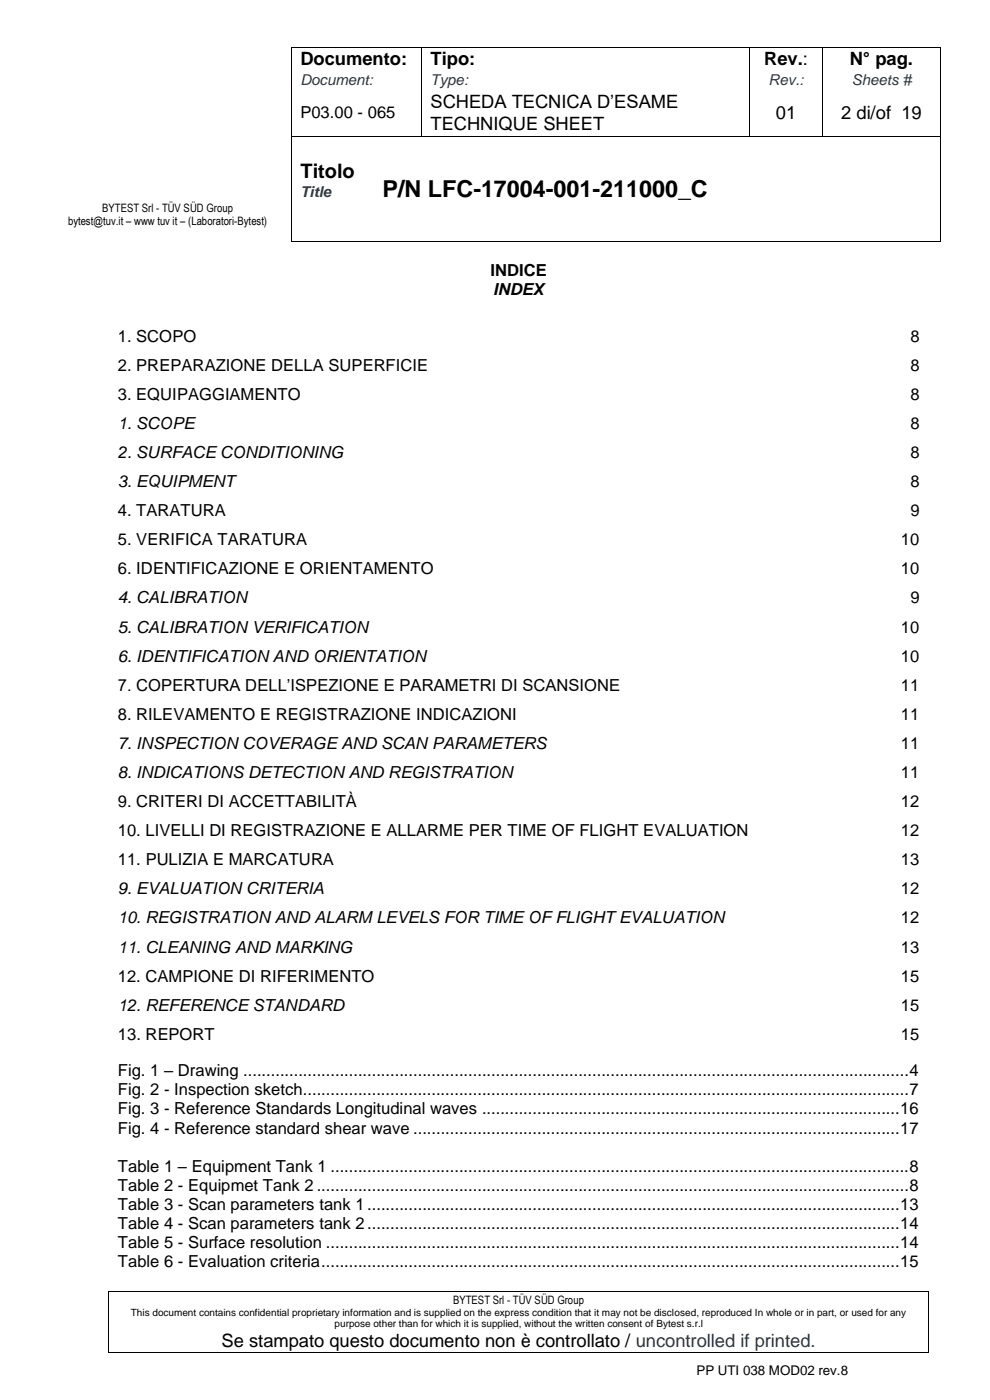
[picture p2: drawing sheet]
<svg xmlns="http://www.w3.org/2000/svg" width="210mm" height="297mm" viewBox="0 0 210 297" stroke-linecap="round" stroke-linejoin="round" font-family="sans-serif">
<defs><g id="words">
<text font-size="5" x="81.2" y="41.8">P/N LFC-17004-001-211000_C</text>
<text font-size="4.2" x="63.7" y="37.9">Titolo</text>
<g font-size="3.9">
<text x="63.7" y="13.8">Documento:</text>
<text x="91.3" y="13.8">Tipo:</text>
<text x="162.1" y="13.8">Rev.:</text>
<text x="180.2" y="13.8">N° pag.</text>
<text x="91.3" y="22.9">SCHEDA TECNICA D’ESAME</text>
<text x="91.3" y="27.7">TECHNIQUE SHEET</text>
<text x="164.6" y="25.3">01</text>
<text x="178.4" y="25.3">2 di/of 19</text>
<text x="47" y="285.7">Se stampato questo documento non è controllato / uncontrolled if printed.</text>
</g>
<g font-size="3.5">
<text x="63.7" y="25.1">P03.00 - 065</text>
<text x="104.1" y="58.6">INDICE</text>
<text x="104.6" y="62.6">INDEX</text>
<text x="25" y="72.5">1. SCOPO</text>
<text x="193.1" y="72.5">8</text>
<text x="25" y="78.6">2. PREPARAZIONE DELLA SUPERFICIE</text>
<text x="193.1" y="78.6">8</text>
<text x="25" y="84.8">3. EQUIPAGGIAMENTO</text>
<text x="193.1" y="84.8">8</text>
<text x="25" y="91">1. SCOPE</text>
<text x="193.1" y="91">8</text>
<text x="25" y="97.2">2. SURFACE CONDITIONING</text>
<text x="193.1" y="97.2">8</text>
<text x="25" y="103.4">3. EQUIPMENT</text>
<text x="193.1" y="103.4">8</text>
<text x="25" y="109.5">4. TARATURA</text>
<text x="193.1" y="109.5">9</text>
<text x="25" y="115.7">5. VERIFICA TARATURA</text>
<text x="191.1" y="115.7">10</text>
<text x="25" y="121.9">6. IDENTIFICAZIONE E ORIENTAMENTO</text>
<text x="191.1" y="121.9">10</text>
<text x="25" y="128">4. CALIBRATION</text>
<text x="193.1" y="128">9</text>
<text x="25" y="134.2">5. CALIBRATION VERIFICATION</text>
<text x="191.1" y="134.2">10</text>
<text x="25" y="140.4">6. IDENTIFICATION AND ORIENTATION</text>
<text x="191.1" y="140.4">10</text>
<text x="25" y="146.5">7. COPERTURA DELL’ISPEZIONE E PARAMETRI DI SCANSIONE</text>
<text x="191.1" y="146.5">11</text>
<text x="25" y="152.7">8. RILEVAMENTO E REGISTRAZIONE INDICAZIONI</text>
<text x="191.1" y="152.7">11</text>
<text x="25" y="158.9">7. INSPECTION COVERAGE AND SCAN PARAMETERS</text>
<text x="191.1" y="158.9">11</text>
<text x="25" y="165.1">8. INDICATIONS DETECTION AND REGISTRATION</text>
<text x="191.1" y="165.1">11</text>
<text x="25" y="171.3">9. CRITERI DI ACCETTABILITÀ</text>
<text x="191.1" y="171.3">12</text>
<text x="25" y="177.4">10. LIVELLI DI REGISTRAZIONE E ALLARME PER TIME OF FLIGHT EVALUATION</text>
<text x="191.1" y="177.4">12</text>
<text x="25" y="183.6">11. PULIZIA E MARCATURA</text>
<text x="191.1" y="183.6">13</text>
<text x="25" y="189.8">9. EVALUATION CRITERIA</text>
<text x="191.1" y="189.8">12</text>
<text x="25" y="195.9">10. REGISTRATION AND ALARM LEVELS FOR TIME OF FLIGHT EVALUATION</text>
<text x="191.1" y="195.9">12</text>
<text x="25" y="202.1">11. CLEANING AND MARKING</text>
<text x="191.1" y="202.1">13</text>
<text x="25" y="208.3">12. CAMPIONE DI RIFERIMENTO</text>
<text x="191.1" y="208.3">15</text>
<text x="25" y="214.4">12. REFERENCE STANDARD</text>
<text x="191.1" y="214.4">15</text>
<text x="25" y="220.6">13. REPORT</text>
<text x="191.1" y="220.6">15</text>
<text x="25" y="228.3">Fig. 1 – Drawing .................................................................................................................................................4</text>
<text x="25" y="232.4">Fig. 2 - Inspection sketch....................................................................................................................................7</text>
<text x="25" y="236.5">Fig. 3 - Reference Standards Longitudinal waves ...........................................................................................16</text>
<text x="25" y="240.5">Fig. 4 - Reference standard shear wave ..........................................................................................................17</text>
<text x="25" y="248.7">Table 1 – Equipment Tank 1 ..............................................................................................................................8</text>
<text x="25" y="252.7">Table 2 - Equipmet Tank 2 .................................................................................................................................8</text>
<text x="25" y="256.7">Table 3 - Scan parameters tank 1....................................................................................................................13</text>
<text x="25" y="260.8">Table 4 - Scan parameters tank 2....................................................................................................................14</text>
<text x="25" y="264.9">Table 5 - Surface resolution .............................................................................................................................14</text>
<text x="25" y="268.9">Table 6 - Evaluation criteria..............................................................................................................................15</text>
</g>
<g font-size="3.2" fill="#17365d">
<text x="63.7" y="18">Document:</text>
<text x="91.3" y="18">Type:</text>
<text x="163.1" y="18">Rev.:</text>
<text x="180.7" y="18">Sheets #</text>
<text x="63.7" y="41.7">Title</text>
</g>
<text font-size="2.8" x="147.7" y="291.8">PP UTI 038 MOD02 rev.8</text>
<g font-size="2.5">
<text x="14.5" y="47.7">bytest@tuv.it – www tuv it – (Laboratori-Bytest)</text>
<text x="21.7" y="44.9">BYTEST Srl - TÜV SÜD Group</text>
<text x="96.1" y="276.7">BYTEST Srl - TÜV SÜD Group</text>
</g>
<g font-size="2.1">
<text x="27.7" y="279.2">This document contains confidential proprietary information and is supplied on the express condition that it may not be disclosed, reproduced In whole or in part, or used for any</text>
<text x="71" y="281.6">purpose other than for which it is supplied, without the written consent of Bytest s.r.l</text>
</g>
</g></defs>
<g fill="#000">
<path d="M61.7 10h.2v.2h-.2z" fill-rule="evenodd"/>
<path d="M61.7 10h.2v.2h-.2z" fill-rule="evenodd"/>
<path d="M61.7 19h.2v.2h-.2z" fill-rule="evenodd"/>
<path d="M89.4 10h.2v.2h-.2z" fill-rule="evenodd"/>
<path d="M89.4 19h.2v.2h-.2z" fill-rule="evenodd"/>
<path d="M159 10h.2v.2h-.2z" fill-rule="evenodd"/>
<path d="M159 19h.2v.2h-.2z" fill-rule="evenodd"/>
<path d="M174.4 10h.2v.2h-.2z" fill-rule="evenodd"/>
<path d="M174.4 19h.2v.2h-.2z" fill-rule="evenodd"/>
<path d="M199.4 10h.2v.2h-.2z" fill-rule="evenodd"/>
<path d="M199.4 10h.2v.2h-.2z" fill-rule="evenodd"/>
<path d="M199.4 19h.2v.2h-.2z" fill-rule="evenodd"/>
<path d="M61.7 28.8h.2v.2h-.2z" fill-rule="evenodd"/>
<path d="M79.3 28.8h.2v.2h-.2z" fill-rule="evenodd"/>
<path d="M89.4 28.8h.2v.2h-.2z" fill-rule="evenodd"/>
<path d="M159 28.8h.2v.2h-.2z" fill-rule="evenodd"/>
<path d="M174.4 28.8h.2v.2h-.2z" fill-rule="evenodd"/>
<path d="M199.4 28.8h.2v.2h-.2z" fill-rule="evenodd"/>
<path d="M61.7 51.1h.2v.1h-.2z" fill-rule="evenodd"/>
<path d="M61.7 51.1h.2v.1h-.2z" fill-rule="evenodd"/>
<path d="M79.3 51.1h.2v.1h-.2z" fill-rule="evenodd"/>
<path d="M199.4 51.1h.2v.1h-.2z" fill-rule="evenodd"/>
<path d="M199.4 51.1h.2v.1h-.2z" fill-rule="evenodd"/>
<path d="M22.9 273.8h.2v.2h-.2z" fill-rule="evenodd"/>
<path d="M22.9 273.8h.2v.2h-.2z" fill-rule="evenodd"/>
<path d="M197 273.8h.1v.2h-.1z" fill-rule="evenodd"/>
<path d="M197 273.8h.1v.2h-.1z" fill-rule="evenodd"/>
<path d="M22.9 286.9h.2v.1h-.2z" fill-rule="evenodd"/>
<path d="M22.9 286.9h.2v.1h-.2z" fill-rule="evenodd"/>
<path d="M197 286.9h.1v.1h-.1z" fill-rule="evenodd"/>
<path d="M197 286.9h.1v.1h-.1z" fill-rule="evenodd"/>
</g>
<g fill="none" stroke="#000" stroke-width=".21">
<path d="M61.8 10.2v8.8M61.8 19.2v9.6M61.9 10.1h27.5M89.5 10.2v8.8M89.5 19.2v9.6M89.6 10.1h69.4M159.1 10.2v8.8M159.1 19.2v9.6M159.2 10.1h15.2M174.5 10.2v8.8M174.5 19.2v9.6M174.6 10.1h24.8"/>
<path d="M199.5 10.2v8.8M199.5 19.2v9.6M61.8 29v22.1M61.9 28.9h17.4M79.5 28.9h9.9M89.6 28.9h69.4M159.2 28.9h15.2M174.6 28.9h24.8M199.5 29v22.1M61.9 51.1h17.4M79.5 51.1h119.9M23 274v12.9"/>
<path d="M23.1 273.9h173.9M197.1 274v12.9M23.1 286.9h173.9"/>
</g>
<use href="#words"/>
</svg>
